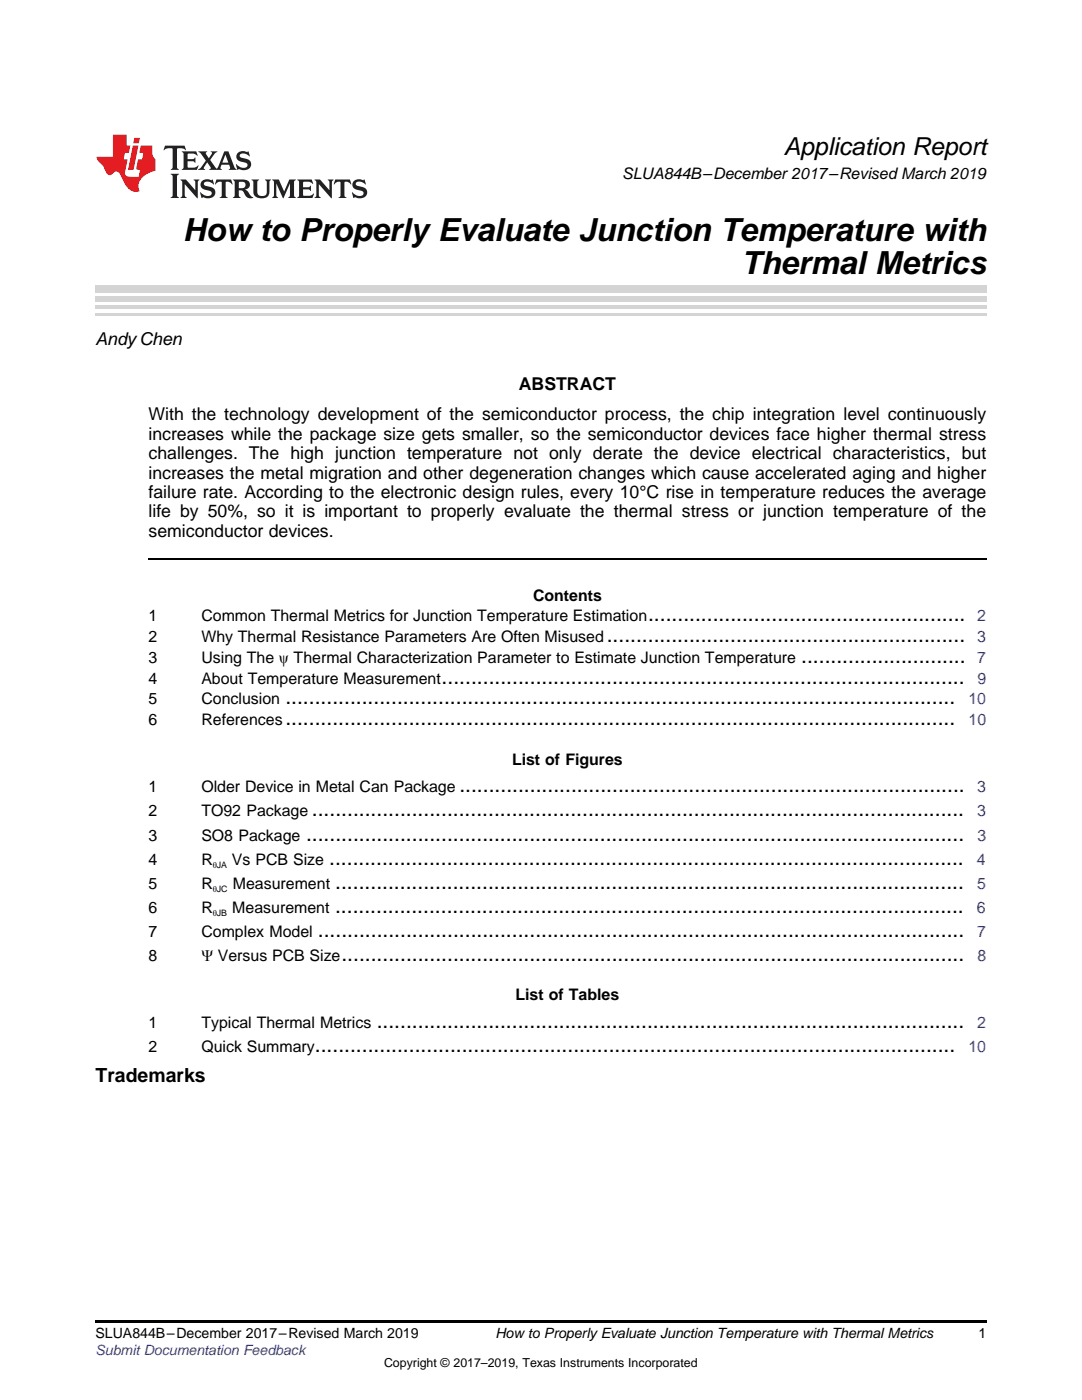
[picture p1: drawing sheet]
<svg xmlns="http://www.w3.org/2000/svg" width="216mm" height="279mm" viewBox="0 0 216 279" stroke-linecap="round" stroke-linejoin="round" font-family="sans-serif">
<defs><g id="words">
<g font-size="6.3">
<text x="36.5" y="48">How to Properly Evaluate Junction Temperature with</text>
<text x="148" y="54.8">Thermal Metrics</text>
</g>
<text font-size="4.9" x="156.4" y="30.9">Application Report</text>
<g font-size="4.2">
<text x="129.3" y="123.9">......................................................</text>
<text x="121.1" y="128.1">.............................................................</text>
<text x="88.1" y="136.4">.........................................................................................</text>
<text x="159.9" y="132.3">............................</text>
<text x="56.9" y="140.6">..................................................................................................................</text>
<text x="56.9" y="144.7">..................................................................................................................</text>
<text x="91.7" y="158.2">......................................................................................</text>
<text x="61.1" y="167.7">................................................................................................................</text>
<text x="62.2" y="162.9">...............................................................................................................</text>
<text x="65.7" y="172.5">............................................................................................................</text>
<text x="66.9" y="177.3">...........................................................................................................</text>
<text x="66.9" y="182.1">...........................................................................................................</text>
<text x="63.4" y="186.9">..............................................................................................................</text>
<text x="68.1" y="191.7">..........................................................................................................</text>
<text x="62.8" y="209.9">.............................................................................................................</text>
<text x="75.2" y="205.1">....................................................................................................</text>
</g>
<text font-size="3.9" x="19" y="216">Trademarks</text>
<g font-size="3.5">
<text x="19" y="68.8">AndyChen</text>
<text x="103.5" y="77.9">ABSTRACT</text>
<text x="29.6" y="83.9">With the technology development of the semiconductor process, the chip integration level continuously</text>
<text x="29.6" y="87.7">increases while the package size gets smaller, so the semiconductor devices face higher thermal stress</text>
<text x="29.6" y="91.6">challenges. The high junction temperature not only derate the device electrical characteristics, but</text>
<text x="29.6" y="95.5">increases the metal migration and other degeneration changes which cause accelerated aging and higher</text>
<text x="29.6" y="99.4">failure rate. According to the electronic design rules, every 10°C rise in temperature reduces the average</text>
<text x="29.6" y="103.3">life by 50%, so it is important to properly evaluate the thermal stress or junction temperature of the</text>
<text x="29.6" y="107.1">semiconductor devices.</text>
</g>
<g font-size="3.2">
<text x="124.1" y="35.7">SLUA844B–December 2017–Revised March 2019</text>
<text x="106.4" y="119.9">Contents</text>
<text x="29.6" y="123.9">1</text>
<text x="40.2" y="123.9">Common Thermal Metrics for Junction Temperature Estimation</text>
<text x="29.6" y="128.1">2</text>
<text x="40.2" y="128.1">Why Thermal Resistance Parameters Are Often Misused</text>
<text x="29.6" y="132.3">3</text>
<text x="29.6" y="136.4">4</text>
<text x="40.2" y="132.3">Using The ψ Thermal Characterization Parameter to Estimate Junction Temperature</text>
<text x="40.2" y="136.4">About Temperature Measurement</text>
<text x="29.6" y="140.6">5</text>
<text x="40.2" y="140.6">Conclusion</text>
<text x="29.6" y="144.7">6</text>
<text x="40.2" y="144.7">References</text>
<text x="102.2" y="152.6">List of Figures</text>
<text x="29.6" y="158.2">1</text>
<text x="40.2" y="158.2">Older Device in Metal Can Package</text>
<text x="29.6" y="162.9">2</text>
<text x="29.6" y="167.7">3</text>
<text x="40.2" y="162.9">TO92 Package</text>
<text x="40.2" y="167.7">SO8 Package</text>
<text x="29.6" y="172.5">4</text>
<text x="40.2" y="172.5">R</text>
<text x="46.3" y="172.5">Vs PCB Size</text>
<text x="29.6" y="177.3">5</text>
<text x="40.2" y="177.3">R</text>
<text x="46.5" y="177.3">Measurement</text>
<text x="29.6" y="182.1">6</text>
<text x="40.2" y="182.1">R</text>
<text x="46.4" y="182.1">Measurement</text>
<text x="29.6" y="186.9">7</text>
<text x="29.6" y="191.7">8</text>
<text x="40.2" y="186.9">Complex Model</text>
<text x="40.2" y="191.7">Ψ Versus PCB Size</text>
<text x="102.9" y="199.6">List of Tables</text>
<text x="29.6" y="205.1">1</text>
<text x="29.6" y="209.9">2</text>
<text x="40.2" y="205.1">Typical Thermal Metrics</text>
<text x="40.2" y="209.9">Quick Summary</text>
</g>
<g font-size="3.2" fill="#00f">
<text x="195" y="123.9">2</text>
<text x="195" y="128.1">3</text>
<text x="195" y="132.3">7</text>
<text x="195" y="136.4">9</text>
<text x="193.2" y="140.6">10</text>
<text x="193.3" y="144.7">10</text>
<text x="195" y="158.2">3</text>
<text x="195" y="162.9">3</text>
<text x="195" y="167.7">3</text>
<text x="194.9" y="172.5">4</text>
<text x="195" y="177.3">5</text>
<text x="194.9" y="182.1">6</text>
<text x="195" y="186.9">7</text>
<text x="195" y="191.7">8</text>
<text x="193.2" y="209.9">10</text>
<text x="195" y="205.1">2</text>
</g>
<g font-size="2.8">
<text x="19" y="267.1">SLUA844B–December 2017–Revised March 2019</text>
<text x="98.8" y="267.1">How to Properly Evaluate Junction Temperature with Thermal Metrics</text>
<text x="195.3" y="267">1</text>
</g>
<text font-size="2.8" fill="#00f" x="19" y="270.4">Submit Documentation Feedback</text>
<text font-size="2.5" x="76.6" y="272.7">Copyright © 2017–2019, Texas Instruments Incorporated</text>
<g font-size="1.8">
<text x="42.4" y="173.2">θJA</text>
<text x="42.4" y="178">θJC</text>
<text x="42.4" y="182.8">θJB</text>
</g>
</g></defs>
<path d="M19 263.5h177.8v.6h-177.8z" fill="#000"/>
<path d="M29.6 111.7h167.2" fill="none" stroke="#000" stroke-width=".35"/>
<path d="M19 62.8h177.8" fill="none" stroke="#d4d4d4" stroke-width=".42"/>
<g fill="#d4d4d4">
<path d="M19 60.9h177.8v.7h-177.8z"/>
<path d="M19 59.1h177.8v1h-177.8z"/>
<path d="M19 57h177.8v1.4h-177.8z"/>
</g>
<path d="M32.9 29.1l-.3 .9h.1a1.64 1.64 0 0 1 1.7-.3l.1 3.6-.4 .6h1.6l-.4-.6v-3.5v-.1l.4-.1a1.36 1.36 0 0 1 1.3 .4h.1l-.3-.9zM36.3 30.2l.3 .3v.3v2.5v.3l-.3 .3h3l.3-.9h-.1a1.87 1.87 0 0 1-2 .4l-.1-1.2h1.2l.4 .3v-1.1l-.4 .3-1.2 .1 .1-1.1 .2-.1a1.66 1.66 0 0 1 1.7 .5l.1-.1-.3-.8zM39.6 30.2l1.5 1.9-.9 1.2-.7 .6h1.4l-.3-.3 .7-1.2 .8 1.2-.3 .3h2.5l-.3-.3 .2-.7h1.5l.2 .6-.3 .4h1.6l-.4-.5-1.2-3.2h-.8l-1.2 2.9-.4 .6-1.3-1.8 .9-1.1 .6-.6h-1.4l.3 .3-.6 1.1-.6-1 .2-.4zM45 30.8l.6 1.7h-1.2zM47.4 30.6a1.04 1.04 0 0 0-.2 1.1 1.04 1.04 0 0 0 1 .6l1 .2a.5 .5 0 0 1 .2 .6 .5 .5 0 0 1-.5 .4 1.76 1.76 0 0 1-1.7-.8l-.1 .1 .3 1.1 .2-.1a2.54 2.54 0 0 0 2.2-.3 1.12 1.12 0 0 0 .2-1.2 1.12 1.12 0 0 0-1-.6l-1-.3a.4 .4 0 0 1-.2-.4 .4 .4 0 0 1 .4-.3 1.6 1.6 0 0 1 1.6 .5h.1l-.3-1-.3 .2-.2-.1a1.62 1.62 0 0 0-1.7 .3zM34.1 34.7l.3 .3 .1 .3v3.6l-.1 .3-.3 .3h1.6l-.3-.3-.1-.3v-3.6l.1-.3 .3-.3zM36 35.8l.4 .6v2.5l-.1 .3-.3 .3h1.2l-.3-.6v-2.1l2.6 2.8v-3.2l.3-.6h-1.2l.3 .4 .1 1.7-1.9-2.1zM40.3 36.2a1.04 1.04 0 0 0-.2 1.1 1.04 1.04 0 0 0 .9 .6l1 .3a.5 .5 0 0 1 .2 .5 .5 .5 0 0 1-.4 .4 1.76 1.76 0 0 1-1.8-.7h-.1l.3 1.1 .2-.1a2.55 2.55 0 0 0 2.3-.3 1.12 1.12 0 0 0 .2-1.2 1.12 1.12 0 0 0-1-.6l-1-.3a.41 .41 0 0 1-.2-.4 .41 .41 0 0 1 .4-.3 1.6 1.6 0 0 1 1.5 .5h.1l-.3-1-.2 .2-.2-.1a1.64 1.64 0 0 0-1.7 .3zM43.2 35.8l-.3 1h.1a.95 .95 0 0 1 1.2-.5v2.6v.3l-.4 .3h1.6l-.3-.3-.1-.3v-2.4l.3-.2a1.02 1.02 0 0 1 1 .5h.1l-.3-1zM46.5 35.8l.3 .4v.2v2.5v.3l-.3 .3h1.5l-.3-.3-.1-1.2a.9 .9 0 0 1 1.2 .8 1.07 1.07 0 0 0 1.7 .6 1.97 1.97 0 0 1-1.1-1.3l-.5-.3a.98 .98 0 0 0 1-1 .98 .98 0 0 0-1-.9zM47.7 36.3h.2a.81 .81 0 0 1 1.1 .6 .64 .64 0 0 1-.7 .7h-.7zM50.2 35.8l.3 .4 .1 .2v1.9a1.59 1.59 0 0 0 2.1 1.2 1.15 1.15 0 0 0 1.1-1.2v-2.1l.3-.4h-1.2l.3 .6v1.9a.97 .97 0 0 1-.7 .9 .97 .97 0 0 1-1.1-.6l-.1-2.2 .1-.2 .3-.4zM54.3 35.8l.3 .4 .1 .2v2.5l-.4 .6h1.2l-.4-.6v-2.3l1.4 3 1.4-3v2.3l-.4 .6h1.5l-.3-.3v-.3v-2.5v-.2l.3-.4h-1.3l-1 2.4-1.1-2.4zM59.3 35.8l.3 .4 .1 .2v2.5l-.1 .3-.3 .3h3l.4-.8-.1-.1a1.88 1.88 0 0 1-2.1 .4v-1.2h1.2l.3 .3v-1l-.3 .2-1.2 .1v-1l.3-.1a1.66 1.66 0 0 1 1.6 .4h.1l-.3-.9zM62.8 35.8l.3 .6v2.5v.3l-.3 .3h1.2l-.4-.6v-2.1l2.6 2.8v-3.2l.3-.6h-1.1l.3 .4v1.7l-1.8-2.1zM66.9 35.8l-.3 1h.1a.95 .95 0 0 1 1.2-.5v2.6v.3l-.4 .3h1.6l-.3-.3-.1-.3v-2.4l.3-.2a1.02 1.02 0 0 1 1 .5h.1l-.3-1zM70.6 36.2a1.04 1.04 0 0 0-.2 1.1 1.04 1.04 0 0 0 .9 .6l1 .3a.5 .5 0 0 1 .2 .5 .5 .5 0 0 1-.4 .4 1.75 1.75 0 0 1-1.8-.7h-.1l.3 1.1 .2-.1a2.56 2.56 0 0 0 2.3-.3 1.12 1.12 0 0 0 .2-1.2 1.12 1.12 0 0 0-1-.6l-1-.3a.4 .4 0 0 1-.2-.4 .4 .4 0 0 1 .4-.3 1.6 1.6 0 0 1 1.5 .5h.1l-.3-1-.2 .2-.2-.1a1.64 1.64 0 0 0-1.7 .3z" fill="#231f20"/>
<path d="M22.5 26.9v4.4h-3.2a2.57 2.57 0 0 0 1.2 1.7l.4 .8a1.22 1.22 0 0 0 1.3 1.1l.2-.2a.9 .9 0 0 1 1-.5 .9 .9 0 0 1 .7 .9l.5 1.1a2.58 2.58 0 0 0 3.3 1.9 2.35 2.35 0 0 1 .9-3.1l1.1-.6 1.1-.3v-2.3a1.45 1.45 0 0 1-.6-1.3v-1.5h-2.3l-.3 1.5h.8l-.2 1.3h-.9l-.3 1.6 .1 .4 .7 .1-.3 1.4h-1.1a1.52 1.52 0 0 1-1.7-.6l.6-2.9h-.8l.2-1.3h.8l.3-1.5h-.7v-2.1zM26.5 29l-1 4.9h1.2l.9-4.9zM26.8 27.5l-.2 1.1h1.1l.2-1.1z" fill="#ee1d23"/>
<use href="#words"/>
</svg>
